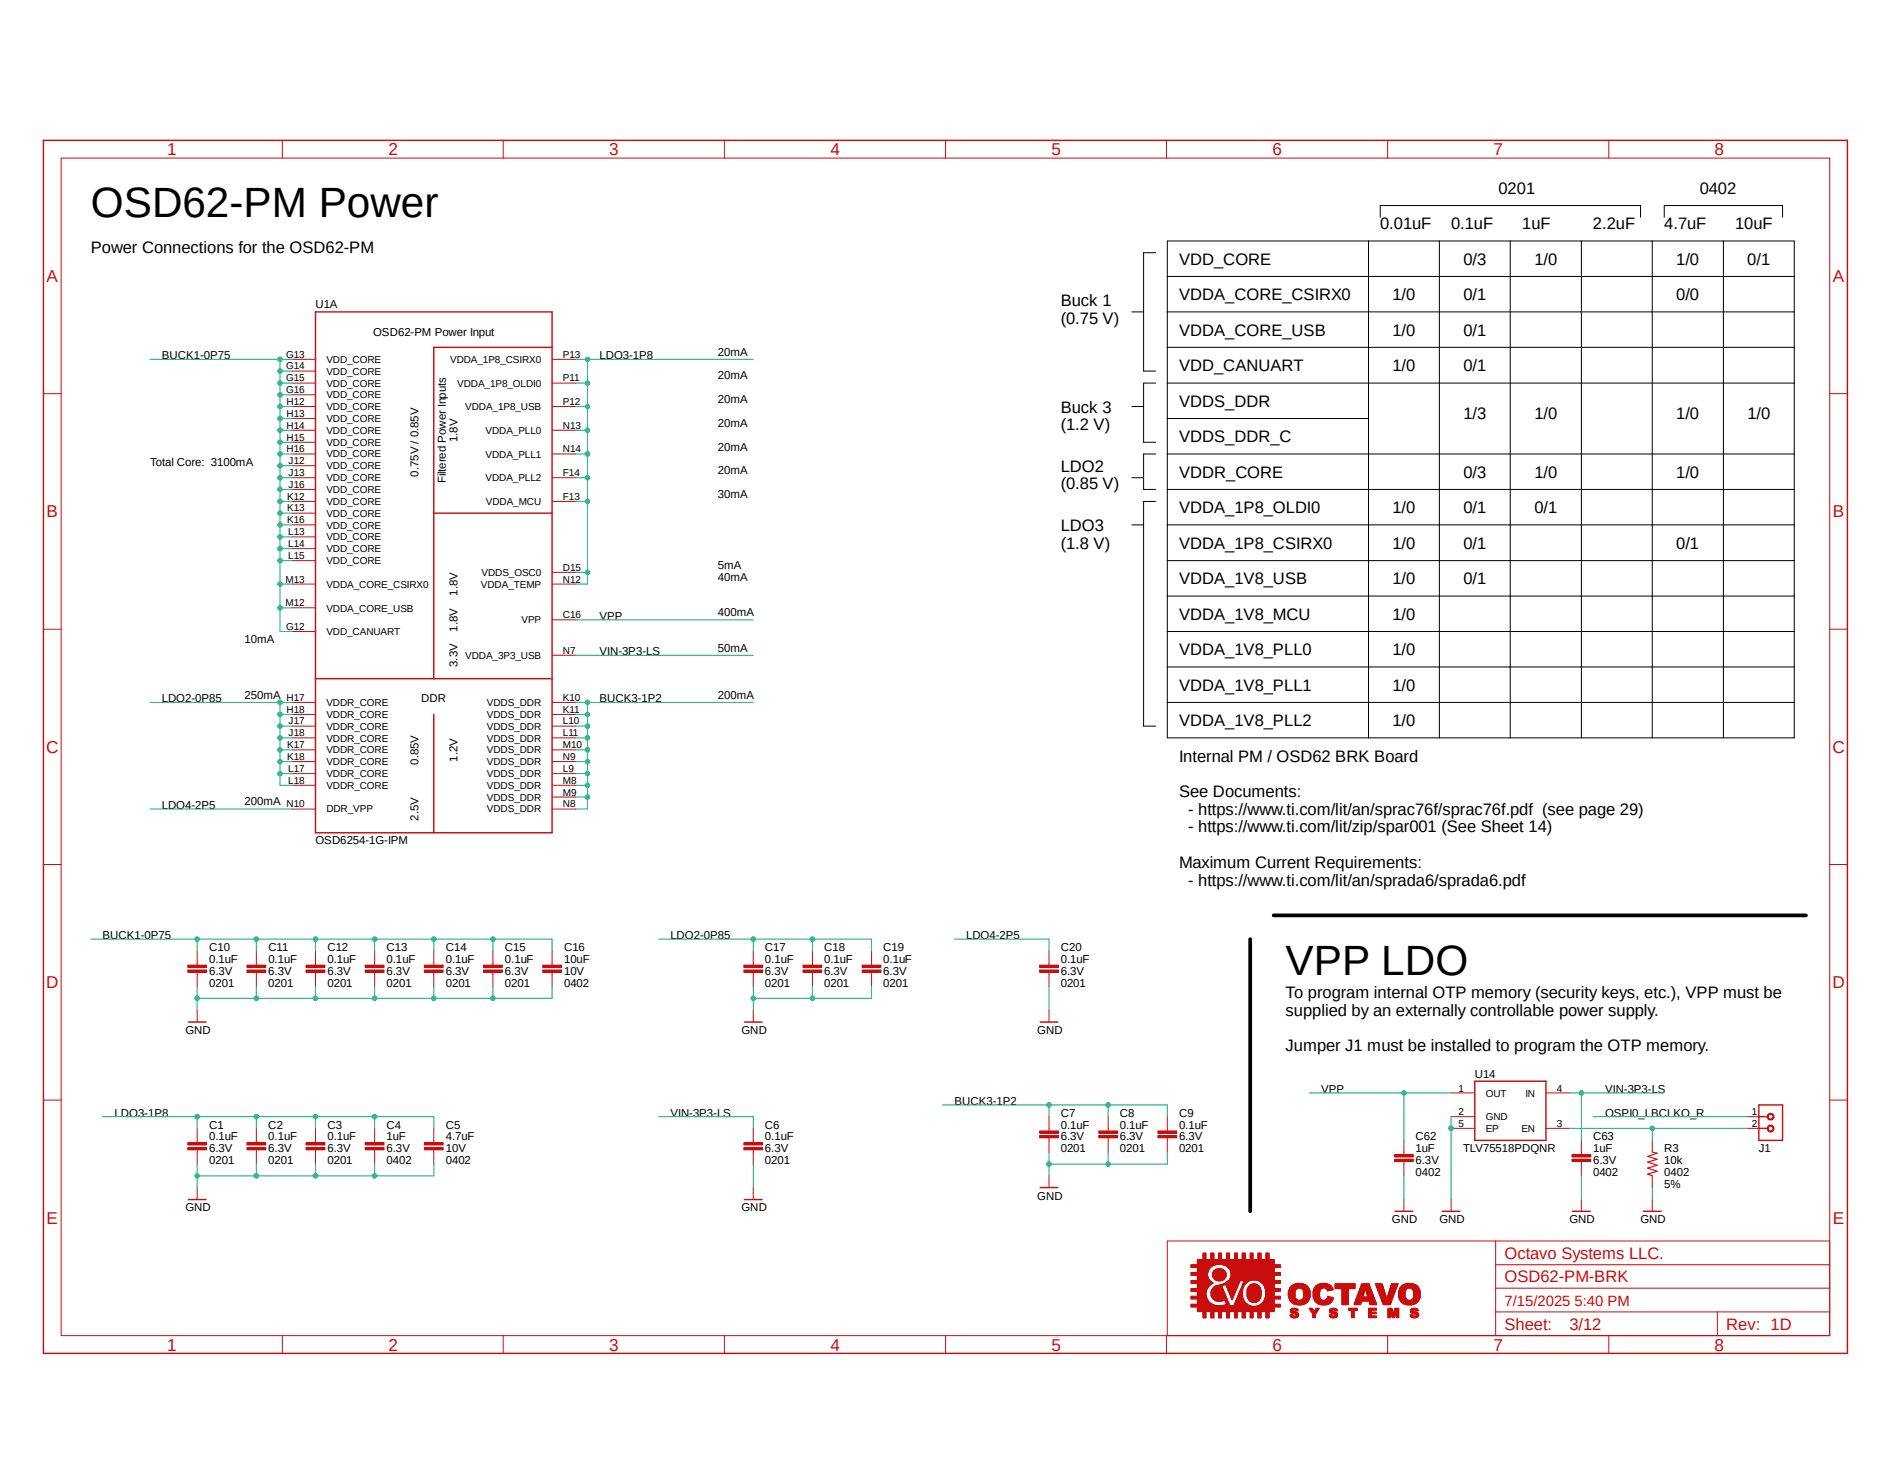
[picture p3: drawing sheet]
<svg xmlns="http://www.w3.org/2000/svg" width="279mm" height="216mm" viewBox="0 0 279 216" stroke-linecap="round" stroke-linejoin="round" font-family="sans-serif">
<defs><g id="words">
<g font-size="6.3">
<text x="13.5" y="32.2">OSD62-PM Power</text>
<text x="190.5" y="144.3">VPP LDO</text>
</g>
<g font-size="2.5" fill="#c90d0c">
<text x="24.8" y="23">1</text>
<text x="57.5" y="23">2</text>
<text x="90.3" y="23">3</text>
<text x="123" y="23">4</text>
<text x="155.8" y="23">5</text>
<text x="188.5" y="23">6</text>
<text x="221.3" y="23">7</text>
<text x="254" y="23">8</text>
<text x="6.9" y="41.7">A</text>
<text x="271.5" y="41.7">A</text>
<text x="6.9" y="76.6">B</text>
<text x="271.5" y="76.6">B</text>
<text x="6.9" y="111.5">C</text>
<text x="271.5" y="111.5">C</text>
<text x="6.9" y="146.3">D</text>
<text x="271.5" y="146.3">D</text>
<text x="6.9" y="181.2">E</text>
<text x="271.5" y="181.2">E</text>
<text x="222.9" y="186.4">Octavo Systems LLC.</text>
<text x="222.9" y="189.9">OSD62-PM-BRK</text>
<text x="222.9" y="196.9">Sheet:</text>
<text x="232.5" y="196.9">3/12</text>
<text x="255.7" y="196.9">Rev: 1D</text>
<text x="24.8" y="200">1</text>
<text x="57.5" y="200">2</text>
<text x="90.3" y="200">3</text>
<text x="123" y="200">4</text>
<text x="155.8" y="200">5</text>
<text x="188.5" y="200">6</text>
<text x="221.3" y="200">7</text>
<text x="254" y="200">8</text>
</g>
<g font-size="2.5">
<text x="222" y="28.7">0201</text>
<text x="251.8" y="28.7">0402</text>
<text x="204.5" y="33.9">0.01uF</text>
<text x="215" y="33.9">0.1uF</text>
<text x="225.5" y="33.9">1uF</text>
<text x="236" y="33.9">2.2uF</text>
<text x="246.6" y="33.9">4.7uF</text>
<text x="257" y="33.9">10uF</text>
<text x="13.5" y="37.4">Power Connections for the OSD62-PM</text>
<text x="174.7" y="39.2">VDD_CORE</text>
<text x="216.8" y="39.2">0/3</text>
<text x="227.3" y="39.2">1/0</text>
<text x="248.3" y="39.2">1/0</text>
<text x="258.9" y="39.2">0/1</text>
<text x="157.1" y="45.3">Buck 1</text>
<text x="157.1" y="48">(0.75 V)</text>
<text x="174.7" y="44.4">VDDA_CORE_CSIRX0</text>
<text x="206.3" y="44.4">1/0</text>
<text x="216.8" y="44.4">0/1</text>
<text x="248.3" y="44.4">0/0</text>
<text x="174.7" y="49.7">VDDA_CORE_USB</text>
<text x="206.3" y="49.7">1/0</text>
<text x="216.8" y="49.7">0/1</text>
<text x="174.7" y="54.9">VDD_CANUART</text>
<text x="206.3" y="54.9">1/0</text>
<text x="216.8" y="54.9">0/1</text>
<text x="157.1" y="61.1">Buck 3</text>
<text x="157.1" y="63.7">(1.2 V)</text>
<text x="174.7" y="60.2">VDDS_DDR</text>
<text x="174.7" y="65.5">VDDS_DDR_C</text>
<text x="216.8" y="62">1/3</text>
<text x="227.3" y="62">1/0</text>
<text x="248.3" y="62">1/0</text>
<text x="258.9" y="62">1/0</text>
<text x="157.1" y="69.8">LDO2</text>
<text x="174.7" y="70.7">VDDR_CORE</text>
<text x="216.8" y="70.7">0/3</text>
<text x="227.3" y="70.7">1/0</text>
<text x="248.3" y="70.7">1/0</text>
<text x="157.1" y="72.5">(0.85 V)</text>
<text x="174.7" y="76">VDDA_1P8_OLDI0</text>
<text x="206.3" y="76">1/0</text>
<text x="216.8" y="76">0/1</text>
<text x="227.3" y="76">0/1</text>
<text x="157.1" y="78.6">LDO3</text>
<text x="157.1" y="81.2">(1.8 V)</text>
<text x="174.7" y="81.2">VDDA_1P8_CSIRX0</text>
<text x="206.3" y="81.2">1/0</text>
<text x="216.8" y="81.2">0/1</text>
<text x="248.3" y="81.2">0/1</text>
<text x="174.7" y="86.5">VDDA_1V8_USB</text>
<text x="206.3" y="86.5">1/0</text>
<text x="216.8" y="86.5">0/1</text>
<text x="174.7" y="91.8">VDDA_1V8_MCU</text>
<text x="206.3" y="91.8">1/0</text>
<text x="174.7" y="97">VDDA_1V8_PLL0</text>
<text x="206.3" y="97">1/0</text>
<text x="174.7" y="102.3">VDDA_1V8_PLL1</text>
<text x="174.7" y="107.5">VDDA_1V8_PLL2</text>
<text x="206.3" y="107.5">1/0</text>
<text x="206.3" y="102.3">1/0</text>
<text x="174.7" y="112.8">Internal PM / OSD62 BRK Board</text>
<text x="174.7" y="118">See Documents:</text>
<text x="176" y="120.6">- https://www.ti.com/lit/an/sprac76f/sprac76f.pdf (see page 29)</text>
<text x="176" y="123.3">- https://www.ti.com/lit/zip/spar001 (See Sheet 14)</text>
<text x="174.7" y="128.5">Maximum Current Requirements:</text>
<text x="176" y="131.1">- https://www.ti.com/lit/an/sprada6/sprada6.pdf</text>
<text x="190.5" y="147.8">To program internal OTP memory (security keys, etc.), VPP must be</text>
<text x="190.5" y="150.5">supplied by an externally controllable power supply.</text>
<text x="190.5" y="155.7">Jumper J1 must be installed to program the OTP memory.</text>
</g>
<text font-size="2.2" fill="#c90d0c" x="222.9" y="193.4">7/15/2025 5:40 PM</text>
<g font-size="1.7">
<text x="46.7" y="45.7">U1A</text>
<text x="24" y="53.2">BUCK1-0P75</text>
<text x="55.3" y="49.7">OSD62-PM Power Input</text>
<text x="88.8" y="53.2">LDO3-1P8</text>
<text x="106.3" y="52.7">20mA</text>
<text x="106.3" y="56.2">20mA</text>
<text x="106.3" y="59.7">20mA</text>
<text x="67.8" y="65.4" transform="rotate(-90 67.8 65.4)">1.8V</text>
<text x="106.3" y="63.2">20mA</text>
<text x="22.2" y="69">Total Core: 3100mA</text>
<text x="62" y="70.6" transform="rotate(-90 62 70.6)">0.75V / 0.85V</text>
<text x="66" y="71.5" transform="rotate(-90 66 71.5)">Filtered Power Inputs</text>
<text x="106.3" y="66.7">20mA</text>
<text x="106.3" y="70.2">20mA</text>
<text x="106.3" y="73.7">30mA</text>
<text x="67.8" y="88.2" transform="rotate(-90 67.8 88.2)">1.8V</text>
<text x="106.3" y="86">40mA</text>
<text x="106.3" y="84.2">5mA</text>
<text x="36.2" y="95.2">10mA</text>
<text x="67.8" y="93.5" transform="rotate(-90 67.8 93.5)">1.8V</text>
<text x="88.8" y="91.8">VPP</text>
<text x="106.3" y="91.2">400mA</text>
<text x="67.8" y="98.8" transform="rotate(-90 67.8 98.8)">3.3V</text>
<text x="88.8" y="97">VIN-3P3-LS</text>
<text x="106.3" y="96.5">50mA</text>
<text x="24" y="104">LDO2-0P85</text>
<text x="36.2" y="103.5">250mA</text>
<text x="62.4" y="104">DDR</text>
<text x="88.8" y="104">BUCK3-1P2</text>
<text x="106.3" y="103.5">200mA</text>
<text x="62" y="113.2" transform="rotate(-90 62 113.2)">0.85V</text>
<text x="67.8" y="112.8" transform="rotate(-90 67.8 112.8)">1.2V</text>
<text x="24" y="119.8">LDO4-2P5</text>
<text x="36.2" y="119.3">200mA</text>
<text x="46.7" y="125.1">OSD6254-1G-IPM</text>
<text x="62" y="121.5" transform="rotate(-90 62 121.5)">2.5V</text>
<text x="15.2" y="139.1">BUCK1-0P75</text>
<text x="31" y="142.6">0.1uF</text>
<text x="31" y="140.8">C10</text>
<text x="39.8" y="142.6">0.1uF</text>
<text x="39.8" y="140.8">C11</text>
<text x="48.5" y="142.6">0.1uF</text>
<text x="48.5" y="140.8">C12</text>
<text x="57.3" y="142.6">0.1uF</text>
<text x="57.3" y="140.8">C13</text>
<text x="66" y="140.8">C14</text>
<text x="66" y="142.6">0.1uF</text>
<text x="74.8" y="142.6">0.1uF</text>
<text x="74.8" y="140.8">C15</text>
<text x="83.6" y="142.6">10uF</text>
<text x="83.6" y="140.8">C16</text>
<text x="99.3" y="139.1">LDO2-0P85</text>
<text x="113.3" y="142.6">0.1uF</text>
<text x="113.3" y="140.8">C17</text>
<text x="122.1" y="142.6">0.1uF</text>
<text x="122.1" y="140.8">C18</text>
<text x="130.9" y="142.6">0.1uF</text>
<text x="130.9" y="140.8">C19</text>
<text x="143.1" y="139.1">LDO4-2P5</text>
<text x="157.1" y="142.6">0.1uF</text>
<text x="157.1" y="140.8">C20</text>
<text x="31" y="144.3">6.3V</text>
<text x="31" y="146.1">0201</text>
<text x="39.8" y="144.3">6.3V</text>
<text x="39.8" y="146.1">0201</text>
<text x="48.5" y="144.3">6.3V</text>
<text x="48.5" y="146.1">0201</text>
<text x="57.3" y="144.3">6.3V</text>
<text x="57.3" y="146.1">0201</text>
<text x="66" y="144.3">6.3V</text>
<text x="66" y="146.1">0201</text>
<text x="74.8" y="144.3">6.3V</text>
<text x="74.8" y="146.1">0201</text>
<text x="83.6" y="144.3">10V</text>
<text x="83.6" y="146.1">0402</text>
<text x="113.3" y="144.3">6.3V</text>
<text x="113.3" y="146.1">0201</text>
<text x="122.1" y="144.3">6.3V</text>
<text x="122.1" y="146.1">0201</text>
<text x="130.9" y="144.3">6.3V</text>
<text x="130.9" y="146.1">0201</text>
<text x="157.1" y="144.3">6.3V</text>
<text x="157.1" y="146.1">0201</text>
<text x="27.5" y="153.1">GND</text>
<text x="109.9" y="153.1">GND</text>
<text x="153.7" y="153.1">GND</text>
<text x="195.7" y="161.8">VPP</text>
<text x="218.5" y="159.6">U14</text>
<text x="237.8" y="161.8">VIN-3P3-LS</text>
<text x="17" y="165.4">LDO3-1P8</text>
<text x="31" y="167.1">C1</text>
<text x="39.8" y="167.1">C2</text>
<text x="48.5" y="167.1">C3</text>
<text x="57.3" y="167.1">C4</text>
<text x="66" y="167.1">C5</text>
<text x="99.3" y="165.4">VIN-3P3-LS</text>
<text x="113.3" y="167.1">C6</text>
<text x="141.4" y="163.6">BUCK3-1P2</text>
<text x="157.1" y="167.1">0.1uF</text>
<text x="157.1" y="165.4">C7</text>
<text x="165.9" y="167.1">0.1uF</text>
<text x="165.9" y="165.4">C8</text>
<text x="174.7" y="167.1">0.1uF</text>
<text x="174.7" y="165.4">C9</text>
<text x="237.8" y="165.4">OSPI0_LBCLKO_R</text>
<text x="31" y="168.9">0.1uF</text>
<text x="31" y="170.6">6.3V</text>
<text x="31" y="172.4">0201</text>
<text x="39.8" y="170.6">6.3V</text>
<text x="39.8" y="172.4">0201</text>
<text x="39.8" y="168.9">0.1uF</text>
<text x="48.5" y="168.9">0.1uF</text>
<text x="48.5" y="170.6">6.3V</text>
<text x="48.5" y="172.4">0201</text>
<text x="57.3" y="168.9">1uF</text>
<text x="57.3" y="170.6">6.3V</text>
<text x="57.3" y="172.4">0402</text>
<text x="66" y="168.9">4.7uF</text>
<text x="66" y="170.6">10V</text>
<text x="66" y="172.4">0402</text>
<text x="113.3" y="170.6">6.3V</text>
<text x="113.3" y="172.4">0201</text>
<text x="113.3" y="168.9">0.1uF</text>
<text x="157.1" y="168.9">6.3V</text>
<text x="157.1" y="170.6">0201</text>
<text x="165.9" y="168.9">6.3V</text>
<text x="165.9" y="170.6">0201</text>
<text x="174.7" y="168.9">6.3V</text>
<text x="174.7" y="170.6">0201</text>
<text x="209.7" y="170.6">1uF</text>
<text x="209.7" y="172.4">6.3V</text>
<text x="209.7" y="168.9">C62</text>
<text x="216.7" y="170.6">TLV75518PDQNR</text>
<text x="236" y="168.9">C63</text>
<text x="236" y="170.6">1uF</text>
<text x="236" y="172.4">6.3V</text>
<text x="246.5" y="172.4">10k</text>
<text x="246.5" y="170.6">R3</text>
<text x="260.6" y="170.6">J1</text>
<text x="27.5" y="179.4">GND</text>
<text x="109.9" y="179.4">GND</text>
<text x="153.7" y="177.6">GND</text>
<text x="209.7" y="174.1">0402</text>
<text x="236" y="174.1">0402</text>
<text x="246.5" y="175.9">5%</text>
<text x="246.5" y="174.1">0402</text>
<text x="206.2" y="181.1">GND</text>
<text x="213.2" y="181.1">GND</text>
<text x="232.5" y="181.1">GND</text>
<text x="243" y="181.1">GND</text>
</g>
<g font-size="1.5">
<text x="42.4" y="53">G13</text>
<text x="48.3" y="53.7">VDD_CORE</text>
<text x="66.7" y="53.7">VDDA_1P8_CSIRX0</text>
<text x="83.4" y="53">P13</text>
<text x="42.4" y="54.7">G14</text>
<text x="42.4" y="56.5">G15</text>
<text x="42.4" y="58.2">G16</text>
<text x="42.5" y="60">H12</text>
<text x="48.3" y="55.5">VDD_CORE</text>
<text x="48.3" y="57.2">VDD_CORE</text>
<text x="48.3" y="59">VDD_CORE</text>
<text x="67.7" y="57.2">VDDA_1P8_OLDI0</text>
<text x="83.4" y="56.5">P11</text>
<text x="83.4" y="60">P12</text>
<text x="42.5" y="61.7">H13</text>
<text x="42.5" y="63.5">H14</text>
<text x="42.5" y="65.2">H15</text>
<text x="48.3" y="60.7">VDD_CORE</text>
<text x="48.3" y="62.5">VDD_CORE</text>
<text x="48.3" y="64.3">VDD_CORE</text>
<text x="48.3" y="66">VDD_CORE</text>
<text x="68.9" y="60.7">VDDA_1P8_USB</text>
<text x="71.9" y="64.3">VDDA_PLL0</text>
<text x="83.4" y="63.5">N13</text>
<text x="42.5" y="67">H16</text>
<text x="42.8" y="68.7">J12</text>
<text x="42.8" y="70.5">J13</text>
<text x="48.3" y="67.7">VDD_CORE</text>
<text x="48.3" y="69.5">VDD_CORE</text>
<text x="48.3" y="71.2">VDD_CORE</text>
<text x="71.9" y="67.8">VDDA_PLL1</text>
<text x="71.9" y="71.2">VDDA_PLL2</text>
<text x="83.4" y="67">N14</text>
<text x="83.4" y="70.5">F14</text>
<text x="42.5" y="74">K12</text>
<text x="42.5" y="75.7">K13</text>
<text x="42.5" y="77.5">K16</text>
<text x="42.8" y="72.2">J16</text>
<text x="48.3" y="73">VDD_CORE</text>
<text x="48.3" y="74.8">VDD_CORE</text>
<text x="48.3" y="76.5">VDD_CORE</text>
<text x="72" y="74.8">VDDA_MCU</text>
<text x="83.4" y="74">F13</text>
<text x="42.7" y="79.2">L13</text>
<text x="42.7" y="81">L14</text>
<text x="42.7" y="82.8">L15</text>
<text x="48.3" y="78.3">VDD_CORE</text>
<text x="48.3" y="80">VDD_CORE</text>
<text x="48.3" y="81.8">VDD_CORE</text>
<text x="48.3" y="83.5">VDD_CORE</text>
<text x="42.3" y="86.3">M13</text>
<text x="42.3" y="89.7">M12</text>
<text x="48.3" y="87">VDDA_CORE_CSIRX0</text>
<text x="71.2" y="87">VDDA_TEMP</text>
<text x="71.3" y="85.3">VDDS_OSC0</text>
<text x="83.4" y="86.3">N12</text>
<text x="83.4" y="84.5">D15</text>
<text x="42.4" y="93.3">G12</text>
<text x="48.3" y="94">VDD_CANUART</text>
<text x="48.3" y="90.6">VDDA_CORE_USB</text>
<text x="77.3" y="92.3">VPP</text>
<text x="83.4" y="91.5">C16</text>
<text x="68.9" y="97.5">VDDA_3P3_USB</text>
<text x="83.4" y="96.8">N7</text>
<text x="42.5" y="103.8">H17</text>
<text x="42.5" y="105.5">H18</text>
<text x="42.8" y="107.3">J17</text>
<text x="48.3" y="104.6">VDDR_CORE</text>
<text x="48.3" y="106.3">VDDR_CORE</text>
<text x="72.1" y="104.6">VDDS_DDR</text>
<text x="72.1" y="106.3">VDDS_DDR</text>
<text x="83.4" y="103.8">K10</text>
<text x="83.4" y="105.5">K11</text>
<text x="83.4" y="107.3">L10</text>
<text x="42.5" y="110.8">K17</text>
<text x="42.5" y="112.5">K18</text>
<text x="42.8" y="109.1">J18</text>
<text x="48.3" y="108.1">VDDR_CORE</text>
<text x="48.3" y="109.8">VDDR_CORE</text>
<text x="48.3" y="111.5">VDDR_CORE</text>
<text x="48.3" y="113.3">VDDR_CORE</text>
<text x="72.1" y="108.1">VDDS_DDR</text>
<text x="72.1" y="109.8">VDDS_DDR</text>
<text x="72.1" y="111.5">VDDS_DDR</text>
<text x="72.1" y="113.3">VDDS_DDR</text>
<text x="83.4" y="109.1">L11</text>
<text x="83.4" y="110.8">M10</text>
<text x="83.4" y="112.5">N9</text>
<text x="42.5" y="119.6">N10</text>
<text x="42.7" y="114.3">L17</text>
<text x="42.7" y="116">L18</text>
<text x="48.3" y="115.1">VDDR_CORE</text>
<text x="48.3" y="116.8">VDDR_CORE</text>
<text x="72.1" y="115.1">VDDS_DDR</text>
<text x="72.1" y="116.8">VDDS_DDR</text>
<text x="72.1" y="118.6">VDDS_DDR</text>
<text x="83.4" y="114.3">L9</text>
<text x="83.4" y="116">M8</text>
<text x="83.4" y="117.8">M9</text>
<text x="83.4" y="119.6">N8</text>
<text x="48.3" y="120.3">DDR_VPP</text>
<text x="72.1" y="120.3">VDDS_DDR</text>
<text x="216.1" y="161.6">1</text>
<text x="230.6" y="161.6">4</text>
<text x="216.1" y="166.9">5</text>
<text x="216.1" y="165.1">2</text>
<text x="220.1" y="162.4">OUT</text>
<text x="220.1" y="167.6">EP</text>
<text x="220.1" y="165.9">GND</text>
<text x="225.4" y="167.6">EN</text>
<text x="226" y="162.4">IN</text>
<text x="230.6" y="166.9">3</text>
<text x="259.5" y="165.1">1</text>
<text x="259.5" y="166.9">2</text>
</g>
</g></defs>
<path d="M191.1 4.1l84.2 46.7" fill="none" stroke="#fff" stroke-width=".15"/>
<path d="M185.2 139.1v40.3M188.7 135.6h78.8" fill="none" stroke="#000" stroke-width=".55"/>
<g fill="none" stroke="#c90d0c" stroke-width=".34">
<path d="M27.8 143.1h2.8M27.8 143.8h2.8M36.6 143.1h2.8M36.6 143.8h2.8M45.3 143.1h2.8M45.3 143.8h2.8M54.1 143.1h2.8M54.1 143.8h2.8M62.9 143.1h2.8M62.9 143.8h2.8M71.6 143.1h2.8M71.6 143.8h2.8"/>
<path d="M80.4 143.1h2.8M80.4 143.8h2.8M110.2 143.1h2.8M110.2 143.8h2.8M119 143.1h2.8M119 143.8h2.8M127.7 143.1h2.8M127.7 143.8h2.8M154 143.1h2.8M154 143.8h2.8M27.8 169.4h2.8M27.8 170.1h2.8"/>
<path d="M36.6 169.4h2.8M36.6 170.1h2.8M45.3 169.4h2.8M45.3 170.1h2.8M54.1 169.4h2.8M54.1 170.1h2.8M62.9 169.4h2.8M62.9 170.1h2.8M154 167.6h2.8M154 168.3h2.8M162.8 167.6h2.8M162.8 168.3h2.8"/>
<path d="M171.5 167.6h2.8M171.5 168.3h2.8"/>
</g>
<g fill="none" stroke="#c90d0c" stroke-width=".15">
<path d="M43.3 53.2h3.4M43.3 54.9h3.4M43.3 56.7h3.4M43.3 58.5h3.4M81.8 53.2h3.5M81.8 56.7h3.5M43.3 60.2h3.4M43.3 62h3.4M43.3 63.7h3.4M43.3 65.5h3.4M43.3 67.2h3.4M43.3 69h3.4"/>
<path d="M43.3 70.7h3.4M43.3 72.5h3.4M43.3 74.3h3.4M43.3 76h3.4M43.3 77.7h3.4M43.3 79.5h3.4M81.8 60.2h3.5M81.8 63.7h3.5M81.8 67.2h3.5M81.8 70.7h3.5M81.8 74.3h3.5M43.3 93.5h3.4"/>
<path d="M43.3 81.2h3.4M43.3 86.5h3.4M43.3 90h3.4M43.3 83h3.4M81.8 97h3.5M81.8 86.5h3.5M81.8 84.8h3.5M81.8 91.8h3.5M43.3 104h3.4M43.3 105.8h3.4M43.3 107.5h3.4M43.3 109.3h3.4"/>
<path d="M43.3 111h3.4M43.3 112.8h3.4M43.3 114.6h3.4M43.3 116.3h3.4M43.3 119.8h3.4M81.8 104h3.5M81.8 105.8h3.5M81.8 107.5h3.5M81.8 109.3h3.5M81.8 111h3.5M81.8 112.8h3.5M81.8 114.6h3.5"/>
<path d="M81.8 116.3h3.5M81.8 118h3.5M81.8 119.8h3.5M27.8 142.9h2.8v.4h-2.8zM27.8 143.6h2.8v.4h-2.8zM29.2 140.8v2.1M29.2 144v2.1M29.2 149.6v1.7M36.6 142.9h2.8v.4h-2.8zM36.6 143.6h2.8v.4h-2.8zM38 140.8v2.1M38 144v2.1"/>
<path d="M45.3 142.9h2.8v.4h-2.8zM45.3 143.6h2.8v.4h-2.8zM46.7 140.8v2.1M46.7 144v2.1M54.1 142.9h2.8v.4h-2.8zM54.1 143.6h2.8v.4h-2.8zM55.5 140.8v2.1M55.5 144v2.1M62.9 142.9h2.8v.4h-2.8zM62.9 143.6h2.8v.4h-2.8zM64.3 140.8v2.1M64.3 144v2.1"/>
<path d="M71.6 142.9h2.8v.4h-2.8zM71.6 143.6h2.8v.4h-2.8zM73 140.8v2.1M73 144v2.1M80.4 142.9h2.8v.4h-2.8zM80.4 143.6h2.8v.4h-2.8zM81.8 140.8v2.1M81.8 144v2.1M110.2 142.9h2.8v.4h-2.8zM110.2 143.6h2.8v.4h-2.8zM111.6 140.8v2.1M111.6 144v2.1"/>
<path d="M111.6 149.6v1.7M119 142.9h2.8v.4h-2.8zM119 143.6h2.8v.4h-2.8zM120.4 140.8v2.1M120.4 144v2.1M127.7 142.9h2.8v.4h-2.8zM127.7 143.6h2.8v.4h-2.8zM129.1 140.8v2.1M129.1 144v2.1M154 142.9h2.8v.4h-2.8zM154 143.6h2.8v.4h-2.8zM155.4 140.8v2.1"/>
<path d="M155.4 144v2.1M155.4 149.6v1.7M27.8 169.2h2.8v.3h-2.8zM27.8 169.9h2.8v.4h-2.8zM29.2 167.1v2.1M29.2 170.3v2.1M29.2 175.9v1.7M36.6 169.2h2.8v.3h-2.8zM36.6 169.9h2.8v.4h-2.8zM38 167.1v2.1M38 170.3v2.1M45.3 169.2h2.8v.3h-2.8z"/>
<path d="M45.3 169.9h2.8v.4h-2.8zM46.7 167.1v2.1M46.7 170.3v2.1M54.1 169.2h2.8v.3h-2.8zM54.1 169.9h2.8v.4h-2.8zM55.5 167.1v2.1M55.5 170.3v2.1M62.9 169.2h2.8v.3h-2.8zM62.9 169.9h2.8v.4h-2.8zM64.3 167.1v2.1M64.3 170.3v2.1M154 167.5h2.8v.3h-2.8z"/>
<path d="M154 168.1h2.8v.4h-2.8zM155.4 165.4v2.1M155.4 168.5v2.1M155.4 174.1v1.8M162.8 167.5h2.8v.3h-2.8zM162.8 168.1h2.8v.4h-2.8zM164.2 165.4v2.1M164.2 168.5v2.1M171.5 167.5h2.8v.3h-2.8zM171.5 168.1h2.8v.4h-2.8zM172.9 165.4v2.1M172.9 168.5v2.1"/>
</g>
<path d="M46.7 46.2h35.1v77.1h-35.1zM81.8 51.4h-17.5v49.1M64.3 76h17.5M46.7 100.5h35.1M64.3 105.8v17.5M27.9 151.3h2.6M110.3 151.3h2.6M154.1 151.3h2.6M27.9 177.6h2.6M154.1 175.9h2.6" fill="none" stroke="#c90d0c" stroke-width=".21"/>
<path d="M261.9 165.1a.51 .51 0 0 1 .8 0 .51 .51 0 0 1-.3 .8l-.3-.1-.2-.1-.1-.3h.2l.2-.3h.4v.2v.3l-.4 .1-.2-.1v-.2h-.2z" fill-rule="evenodd" fill="#c90d0c"/>
<path d="M261.9 165.1a.51 .51 0 0 1 .8 0 .51 .51 0 0 1-.3 .8l-.3-.1-.2-.1-.1-.3h.2l.2-.3h.4v.2v.3l-.4 .1-.2-.1v-.2h-.2z" fill="none" stroke="#c90d0c" stroke-width=".15"/>
<path d="M261.9 166.8l.2-.2a.53 .53 0 0 1 .7 .5 .53 .53 0 0 1-.7 .5l-.2-.2-.1-.3h.2v-.2l.3-.1a.38 .38 0 0 1 .3 .6l-.3 .1-.3-.2v-.2h-.2z" fill-rule="evenodd" fill="#c90d0c"/>
<g fill="none" stroke="#c90d0c" stroke-width=".15">
<path d="M9.1 23.4h262v174.4h-262zM41.8 20.8v2.6M74.5 20.8v2.6M107.3 20.8v2.6M140.1 20.8v2.6M172.8 20.8v2.6M205.6 20.8v2.6M238.3 20.8v2.6M6.4 58.3h2.7M271.1 58.3h2.6M6.4 93.2h2.7M271.1 93.2h2.6"/>
<path d="M6.4 128h2.7M271.1 128h2.6M6.4 162.9h2.7M110.2 169.2h2.8v.3h-2.8zM110.2 169.9h2.8v.4h-2.8zM111.6 167.1v2.1M111.6 170.3v2.1M111.6 175.9v1.7M206.6 171h2.8v.3h-2.8zM206.6 171.7h2.8v.3h-2.8zM208 168.9v2.1M208 172v2.1"/>
<path d="M208 177.6v1.8M215 165.4h3.5M215 167.1h3.5M215 161.8h3.5M215 177.6v1.8M229 167.1h3.5M229 161.8h3.5M232.9 171h2.8v.3h-2.8zM232.9 171.7h2.8v.3h-2.8zM234.3 168.9v2.1M234.3 172v2.1M234.3 177.6v1.8"/>
<path d="M244.8 168.9v1.7M244.8 174.1v1.8M244.8 177.6v1.8M258.8 165.4h1.8M258.8 167.1h1.8M261.9 166.8l.2-.2a.53 .53 0 0 1 .7 .5 .53 .53 0 0 1-.7 .5l-.2-.2-.1-.3h.2v-.2l.3-.1a.38 .38 0 0 1 .3 .6l-.3 .1-.3-.2v-.2h-.2zM271.1 162.9h2.6M41.8 197.8v2.6M74.5 197.8v2.6M107.3 197.8v2.6M140.1 197.8v2.6M172.8 197.8v2.6"/>
<path d="M176.4 187.3h3.9M176.4 193.5h13.3M176.4 193.4h9.3M176.4 193.4h9M176.4 193.3h8.9M176.4 193.3h3.9M176.4 193.3h3.5M176.4 193.2h3.4M176.4 193.2h3.3M176.4 193.1h3.2M176.4 192.4h2.5M176.4 192.3h2.4"/>
<path d="M176.4 192.2h2.4M176.4 192.1h2.4M176.4 192h2.3M176.4 191.9h2.3M176.4 191.2h2.3M176.4 191.1h2.3M176.4 191.1h2.4M176.4 191h2.4M176.4 190.9h2.4M176.4 190.8h2.5M176.4 190h3.3M176.4 189.9h3.3"/>
<path d="M176.4 189.9h3.2M176.4 189.8h3.1M176.4 189.8h3M176.4 189.7h3M176.4 189.7h2.9M176.4 189.6h2.8M176.4 188.8h2.5M176.4 188.7h2.5M176.4 188.6h2.5M176.4 188.5h2.5M176.4 188.4h2.5M176.4 187.7h2.9"/>
<path d="M176.4 187.7h3M176.4 187.6h3M176.4 187.6h3.1M176.4 187.5h3.2M176.4 187.5h3.3M176.4 187.4h3.4M176.4 187.4h3.6M176.4 187.3h3.7M177.4 190.8h1.5M177.4 194.2h11.4M177.4 194.1h11.4M177.4 194h11.4"/>
<path d="M177.4 193.9h11.4M177.4 193.8h11.4M177.4 193.7h11.4M177.4 193.6h11.4M177.4 193.1h2.2M177.4 193h2M177.4 192.9h1.9M177.4 192.9h1.8M177.4 192.8h1.8M177.4 192.7h1.7M177.4 192.7h1.6M177.4 192.6h1.6"/>
<path d="M177.4 192.5h1.6M177.4 192.5h1.5M177.4 192.4h1.5M177.4 191.9h1.3M177.4 191.8h1.3M177.4 191.7h1.3M177.4 191.6h1.2M177.4 191.5h1.2M177.4 191.5h1.3M177.4 191.4h1.3M177.4 191.3h1.3M177.4 190.7h1.5"/>
<path d="M177.4 190.6h1.6M177.4 190.5h1.6M177.4 190.5h1.7M177.4 190.4h1.8M177.4 190.3h1.8M177.4 190.3h1.9M177.4 190.2h1.9M177.4 190.2h2M177.4 190.2h2.1M177.4 190.1h2.1M177.4 190.1h2.2M177.4 189.6h1.8"/>
<path d="M177.4 189.5h1.8M177.4 189.4h1.7M177.4 189.4h1.6M177.4 189.3h1.6M177.4 189.2h1.6M177.4 189.1h1.6M177.4 189.1h1.5M177.4 189h1.5M177.4 188.9h1.5M177.4 188.4h1.5M177.4 188.3h1.6M177.4 188.2h1.6"/>
<path d="M177.4 188.1h1.6M177.4 188h1.7M177.4 188h1.8M177.4 187.9h1.8M177.4 187.8h1.8M177.4 187.7h1.9M177.4 187.2h3.2M177.4 187.2h11.4M177.4 187.1h11.4M177.4 187h11.4M177.4 186.9h11.4M177.4 186.8h11.4"/>
<path d="M177.4 186.7h11.4M177.4 186.6h11.4M177.4 186.5h11.4M178.2 194.3h.4M178.2 195.2h.4M178.2 195.1h.4M178.2 195h.4M178.2 194.9h.4M178.2 194.8h.4M178.2 194.7h.4M178.2 194.6h.4M178.2 194.5h.4"/>
<path d="M178.2 194.4h.4M178.2 186.5h.4M178.2 186.4h.4M178.2 186.3h.4M178.2 186.2h.4M178.2 186.1h.4M178.2 186h.4M178.2 185.9h.4M178.2 185.8h.4M178.2 185.7h.4M178.2 185.6h.4M178.2 185.5h.4"/>
<path d="M179.4 194.3h.4M179.4 195.2h.4M179.4 195.1h.4M179.4 195h.4M179.4 194.9h.4M179.4 194.8h.4M179.4 194.7h.4M179.4 194.6h.4M179.4 194.5h.4M179.4 194.4h.4M179.4 186.5h.4M179.4 186.4h.4"/>
<path d="M179.4 186.3h.4M179.4 186.2h.4M179.4 186.1h.4M179.4 186h.4M179.4 185.9h.4M179.4 185.8h.4M179.4 185.7h.4M179.4 185.6h.4M179.4 185.5h.4M179.4 191.9h2.2M179.4 191.8h2.2M179.4 191.8h2.1"/>
<path d="M179.4 191.7h2.1M179.4 191.6h2.1M179.4 191.5h2.1M179.4 191.5h2M179.4 191.4h2M179.4 191.3h2M179.4 191.2h1.9M179.5 192h2.2M179.5 191.9h2.2M179.5 191.9h2.1M179.5 191.2h1.8M179.5 191.1h1.8"/>
<path d="M179.5 192.1h2.2M179.5 191h1.8M179.5 191h1.7M179.6 192.2h2.1M179.6 190.9h1.6M179.6 192.3h2.2M179.6 190.8h1.6M179.6 190.8h1.5M179.6 189h2M179.6 189h2.1M179.6 188.9h2.1M179.6 188.8h2.1"/>
<path d="M179.6 188.7h2.1M179.6 188.6h2.1M179.6 188.5h2M179.7 190.8h1.4M179.7 192.3h2.1M179.7 189.1h1.9M179.7 188.5h1.9M179.7 188.4h1.9M179.7 192.4h2.1M179.7 190.7h1.4M179.7 189.2h1.8M179.7 188.3h1.8"/>
<path d="M179.8 192.4h2.1M179.8 190.6h1.3M179.8 189.3h1.7M179.8 189.2h1.7M179.8 188.3h1.7M179.8 188.2h1.7M179.8 189.4h1.6M179.9 192.5h1.5M179.9 190.5h1.2M179.9 189.4h1.5M179.9 188.1h1.5M180 189.4h1.3"/>
<path d="M180 188h1.3M180 192.6h1.3M180 190.5h1M180 189.5h1.3M180 192.6h1.2M180 190.4h1.1M180.1 189.6h1.1M180.1 192.7h1M180.1 189.6h1M180.1 188h1M180.2 190.4h1M180.2 187.9h.9"/>
<path d="M180.3 190.3h1M180.3 189.7h.6M180.3 187.9h.7M180.4 192.7h.5M180.4 187.8h.4M180.5 189.7h.3M180.5 194.3h.5M180.5 195.2h.5M180.5 195.1h.5M180.5 195h.5M180.5 194.9h.5M180.5 194.8h.5"/>
<path d="M180.5 194.7h.5M180.5 194.6h.5M180.5 194.5h.5M180.5 194.4h.5M180.5 190.3h.9M180.5 186.5h.5M180.5 186.4h.5M180.5 186.3h.5M180.5 186.2h.5M180.5 186.1h.5M180.5 186h.5M180.5 185.9h.5"/>
<path d="M180.5 185.8h.5M180.5 185.7h.5M180.5 185.6h.5M180.5 185.5h.5M180.7 190.2h.8M180.7 187.2h8.1M180.8 190.2h2.7M181 193.3h1.2M181.1 187.3h8.6M181.1 190.2h2.4M181.2 190.1h2.3M181.2 187.3h8.5"/>
<path d="M181.3 190.1h2.2M181.3 187.4h8.4M181.4 193.3h.8M181.4 190h2.2M181.4 192.5h.5M181.5 193.2h.6M181.5 192.7h.4M181.5 192.6h.4M181.5 192.5h.4M181.5 190h2.1M181.5 187.4h8.2M181.5 189.9h2.1"/>
<path d="M181.6 193.2h.5M181.6 192.9h.4M181.6 192.8h.4M181.6 192.8h.3M181.6 189.9h2M181.6 187.5h8.1M181.6 190.3h1.9M181.6 190.2h1.9M181.7 193.1h.4M181.7 193h.4M181.7 193h.3M181.7 190.5h1.6"/>
<path d="M181.7 190.4h1.7M181.7 190.3h1.7M181.7 189.9h1.9M181.7 187.5h8M181.7 194.3h.5M181.7 195.2h.5M181.7 195.1h.5M181.7 195h.5M181.7 194.9h.5M181.7 194.8h.5M181.7 194.7h.5M181.7 194.6h.5"/>
<path d="M181.7 194.5h.5M181.7 194.4h.5M181.7 189.8h1.9M181.7 186.5h.5M181.7 186.4h.5M181.7 186.3h.5M181.7 186.2h.5M181.7 186.1h.5M181.7 186h.5M181.7 185.9h.5M181.7 185.8h.5M181.7 185.7h.5"/>
<path d="M181.7 185.6h.5M181.7 185.5h.5M181.7 190.6h1.6M181.7 187.6h8M181.8 190.7h1.5M181.8 189.8h1.9M181.8 190.8h1.5M181.8 190.8h1.4M181.9 191h1.2M181.9 191h1.3M181.9 190.9h1.3M181.9 189.7h1.8"/>
<path d="M181.9 187.7h7.8M181.9 187.6h7.8M181.9 191.1h1.2M181.9 189.7h3.3M181.9 187.7h6.9M182 191.3h1M182 191.2h1.1M182 189.6h3.5M182 187.8h6.8M182.1 191.5h.8M182.1 191.4h.9M182.1 191.3h.9"/>
<path d="M182.1 189.6h6.7M182.1 189.5h6.7M182.1 187.9h6.7M182.1 187.8h6.7M182.1 191.6h.8M182.1 188h6.7M182.2 191.6h.7M182.2 189.4h6.6M182.2 188h6.6M182.2 191.8h.6M182.2 191.7h.6M182.2 191.7h.7"/>
<path d="M182.2 191.9h.6M182.2 189.3h6.6M182.2 188.1h6.6M182.3 192h.4M182.3 192h.5M182.3 191.9h.5M182.3 189.3h6.5M182.3 189.2h6.5M182.3 189.1h6.5M182.3 188.3h6.5M182.3 188.2h6.5M182.3 192.1h.4"/>
<path d="M182.3 189h6.5M182.3 188.5h7.4M182.3 188.4h7.4M182.3 188.4h6.5M182.4 192.2h.3M182.4 192.1h.3M182.4 188.9h6.4M182.4 188.8h7.3M182.4 188.7h7.3M182.4 188.6h7.3M182.4 192.3h.2M182.5 192.4h.1"/>
<path d="M182.5 192.3h.1M182.5 192.4v.1M182.8 193.3h2.3M182.8 193.3h2.2M182.8 193.2h2.1M182.9 194.3h.4M182.9 195.2h.4M182.9 195.1h.4M182.9 195h.4M182.9 194.9h.4M182.9 194.8h.4M182.9 194.7h.4"/>
<path d="M182.9 194.6h.4M182.9 194.5h.4M182.9 194.4h.4M182.9 193.2h2M182.9 193.1h1.9M182.9 193.1h1.8M182.9 193h1.8M182.9 186.5h.4M182.9 186.4h.4M182.9 186.3h.4M182.9 186.2h.4M182.9 186.1h.4"/>
<path d="M182.9 186h.4M182.9 185.9h.4M182.9 185.8h.4M182.9 185.7h.4M182.9 185.6h.4M182.9 185.5h.4M182.9 193h1.7M183 192.9h1.5M183 192.8h1.5M183 192.8h1.4M183 192.7h1.4M183.1 192.7h1.3"/>
<path d="M183.1 192.6h1.2M183.1 192.5h1.2M183.1 192.4h1.1M183.2 192.4h1M183.2 192.3h1M183.2 192.3h.9M183.3 192.2h.8M183.3 192.1h.8M183.3 192h.8M183.3 191.9h.8M183.4 191.9h.7M183.4 191.8h.7"/>
<path d="M183.5 191.7h.6M183.5 191.6h.6M183.5 191.5h.6M183.6 191.5h.5M183.6 191.4h.5M183.6 191.3h.5M183.7 191.2h.4M183.7 191.1h.4M183.8 191h.3M183.8 190.9h.3M183.8 190.8h.3M183.9 190.8h.2"/>
<path d="M183.9 190.7h.2M183.9 190.7h.3M183.9 190.6h.3M183.9 190.5h.3M184 190.5h.3M184 190.4h.3M184 194.3h.5M184 195.2h.5M184 195.1h.5M184 195h.5M184 194.9h.5M184 194.8h.5"/>
<path d="M184 194.7h.5M184 194.6h.5M184 194.5h.5M184 194.4h.5M184 186.5h.5M184 186.4h.5M184 186.3h.5M184 186.2h.5M184 186.1h.5M184 186h.5M184 185.9h.5M184 185.8h.5"/>
<path d="M184 185.7h.5M184 185.6h.5M184 185.5h.5M184.1 190.3h.2M184.1 190.3h.3M184.1 190.2h.3M184.1 190.2h.4M184.1 190.1h.4M184.1 190h.5M184.2 190h.5M184.2 189.9h.5M184.2 189.9h.6"/>
<path d="M184.2 189.8h.7M184.3 189.8h.6M184.3 189.7h.7M184.3 189.7h.8M184.7 192h2.1M184.7 191.9h2.1M184.7 191.8h2.1M184.7 191.8h2.2M184.7 191.7h2.2M184.7 191.6h2.2M184.7 191.5h2.2M184.7 191.4h2.2"/>
<path d="M184.7 191.3h2.2M184.7 191.2h2.2M184.7 191.2h2.1M184.7 191.1h2.1M184.7 191h2.1M184.8 192.2h2M184.8 192.1h2M184.8 190.9h2M184.8 190.8h2M184.8 190.8h1.9M184.8 192.2h1.9M184.9 192.3h1.8"/>
<path d="M184.9 190.7h1.8M184.9 192.4h1.7M184.9 190.6h1.8M184.9 190.6h1.7M184.9 190.5h1.7M185 190.5h1.6M185 192.5h1.6M185 192.6h1.5M185 190.4h1.6M185.1 192.6h1.4M185.1 190.4h1.4M185.1 192.7h1.3"/>
<path d="M185.1 190.3h1.3M185.2 192.7h1.2M185.2 190.3h1.2M185.2 194.3h.4M185.2 195.2h.4M185.2 195.1h.4M185.2 195h.4M185.2 194.9h.4M185.2 194.8h.4M185.2 194.7h.4M185.2 194.6h.4M185.2 194.5h.4"/>
<path d="M185.2 194.4h.4M185.2 190.2h1.2M185.2 186.5h.4M185.2 186.4h.4M185.2 186.3h.4M185.2 186.2h.4M185.2 186.1h.4M185.2 186h.4M185.2 185.9h.4M185.2 185.8h.4M185.2 185.7h.4M185.2 185.6h.4"/>
<path d="M185.2 185.5h.4M185.3 192.7h1.1M185.3 190.2h1M185.3 192.8h.9M185.3 192.8h1M185.4 190.2h.8M185.5 192.9h.6M185.5 190.1h.6M185.7 190.1h.2M185.9 193.4h3.8M186.1 193.4h3.6M186.1 189.6h3.6"/>
<path d="M186.3 193.3h3.4M186.4 194.3h.4M186.4 195.2h.4M186.4 195.1h.4M186.4 195h.4M186.4 194.9h.4M186.4 194.8h.4M186.4 194.7h.4M186.4 194.6h.4M186.4 194.5h.4M186.4 194.4h.4M186.4 189.7h3.3"/>
<path d="M186.4 186.5h.4M186.4 186.4h.4M186.4 186.3h.4M186.4 186.2h.4M186.4 186.1h.4M186.4 186h.4M186.4 185.9h.4M186.4 185.8h.4M186.4 185.7h.4M186.4 185.6h.4M186.4 185.5h.4M186.4 193.3h3.3"/>
<path d="M186.5 189.7h3.2M186.6 193.3h3.1M186.6 189.7h3.1M186.6 189.8h3.1M186.6 193.2h3.1M186.7 193.2h3M186.7 189.8h3M186.8 193.1h2.9M186.8 193.1h2M186.8 189.9h2.9M186.9 193h1.9M186.9 189.9h2.8"/>
<path d="M186.9 190h2.8M187 192.9h1.8M187 190.1h1.8M187.1 190.1h1.7M187.1 192.8h1.7M187.1 190.2h1.7M187.2 192.8h1.6M187.2 192.7h1.6M187.2 190.2h1.6M187.2 190.3h1.6M187.2 192.6h1.6M187.2 190.4h1.6"/>
<path d="M187.3 192.6h1.5M187.3 192.5h1.5M187.3 190.4h1.5M187.3 192.4h1.5M187.3 190.5h1.5M187.4 192.4h1.4M187.4 192.4h2.3M187.4 192.3h2.3M187.4 190.7h1.4M187.4 190.6h1.4M187.4 190.8h1.4M187.4 192.2h2.3"/>
<path d="M187.4 192.1h2.3M187.4 190.8h2.3M187.5 192.1h2.2M187.5 192h2.2M187.5 191.9h2.2M187.5 191.1h2.2M187.5 191h2.2M187.5 190.9h2.2M187.5 191.9h1.3M187.5 191.8h1.3M187.5 191.7h1.3M187.5 191.6h1.3"/>
<path d="M187.5 191.5h1.3M187.5 191.4h1.3M187.5 191.3h1.3M187.5 191.2h2.2M187.5 194.3h.5M187.5 195.2h.5M187.5 195.1h.5M187.5 195h.5M187.5 194.9h.5M187.5 194.8h.5M187.5 194.7h.5M187.5 194.6h.5"/>
<path d="M187.5 194.5h.5M187.5 194.4h.5M187.5 186.5h.5M187.5 186.4h.5M187.5 186.3h.5M187.5 186.2h.5M187.5 186.1h.5M187.5 186h.5M187.5 185.9h.5M187.5 185.8h.5M187.5 185.7h.5M187.5 185.6h.5"/>
<path d="M187.5 185.5h.5M190.8 191.9h1.1M190.8 191.8h1.1M190.8 191.7h1.1M190.8 191.6h1.1M190.8 191.5h1.1M190.8 191.4h1.1M190.9 192.1h1M190.9 192h1M190.9 191.9h1M190.9 191.4h1M190.9 191.3h1"/>
<path d="M190.9 191.2h1M190.9 192.2h1M190.9 191.1h1M191 192.3h1M191 191h1M191 192.4h1.1M191 190.9h1.1M191 190.8h1.2M191.1 190.8h1.3M191.1 192.5h2.8M191.1 192.5h1.2M191.1 192.4h1.1"/>
<path d="M191.1 190.8h1.2M191.1 190.7h2.8M191.1 194.8h.5M191.1 194.7h.4M191.1 192.6h2.8M191.1 194.9h1.3M191.1 194.9h.5M191.1 194.1h.5M191.1 192.7h2.7M191.1 190.6h2.7M191.2 194.3h.8M191.2 194.9h1.1"/>
<path d="M191.2 194.2h.7M191.2 194.2h.5M191.2 194.1h.4M191.2 194h.4M191.2 192.7h2.6M191.2 190.6h2.6M191.2 195h1.1M191.2 194.3h1M191.2 193.9h1.1M191.2 190.5h2.6M191.3 195.1h.9M191.3 195h1"/>
<path d="M191.3 194.4h1M191.3 194.4h.9M191.3 193.8h.9M191.3 192.8h2.4M191.3 190.5h2.4M191.3 192.9h2.4M191.3 190.4h2.4M191.4 194.5h.9M191.4 193.8h.7M191.4 192.9h2.2M191.4 190.4h2.2M191.4 193h2.1"/>
<path d="M191.4 190.3h2.1M191.5 193.7h.5M191.5 193h2M191.5 190.3h2M191.5 190.2h2M191.6 195.2h.3M191.6 194.5h.8M191.6 193.1h1.8M191.6 190.2h1.8M191.7 194.6h.7M191.7 193.1h1.6M191.7 190.2h1.6"/>
<path d="M191.8 194h.5M191.8 190.1h1.3M191.9 194.6h.5M191.9 194h.4M191.9 193.2h1.2M191.9 194.9h.5M191.9 194.1h.4M191.9 194.8h.5M191.9 194.7h.5M191.9 190.1h1.1M192 194.8h.4M192 194.7h.4"/>
<path d="M192 193.2h1M192.1 190h.8M192.2 193.3h.6M192.5 190.8h1.4M192.7 192.5h1.2M192.7 190.8h1.2M192.8 192.4h1.1M192.8 190.8h1.2M192.9 192.4h1.1M192.9 190.9h1.1M193 192.3h1M193 191h1"/>
<path d="M193 192.2h1M193 191.1h1.1M193.1 192.2h1M193.1 192.1h1M193.1 192h1M193.1 191.9h1M193.1 191.3h1M193.1 191.2h1M193.1 191.1h1M193.1 191.8h1M193.1 191.7h1M193.1 191.6h1"/>
<path d="M193.1 191.5h1M193.1 191.4h1M193.9 193.8h.5M193.9 193.7h.5M194 193.8h.5M194 193.8h.4M194 193.9h.5M194.1 193.9h.4M194.1 194.1h.5M194.1 194h.5M194.1 194h.4M194.2 194.1h.4"/>
<path d="M194.2 194.2h1M194.3 194.3h.8M194.3 194.2h.8M194.3 194.4h.7M194.4 194.4h.6M194.4 194.5h.5M194.5 195.1h.4M194.5 195h.4M194.5 194.9h.4M194.5 194.8h.4M194.5 194.7h.4M194.5 194.6h.4"/>
<path d="M194.5 194.5h.4M194.5 192.1h1M194.5 192h1M194.5 191.9h1M194.5 191.8h1M194.5 191.7h1M194.5 191.6h1M194.5 191.5h1M194.5 191.4h1M194.5 191.3h1M194.5 191.2h1M194.6 192.2h.9"/>
<path d="M194.6 192.1h.9M194.6 191.2h.9M194.6 191.1h.9M194.6 191.1h1M194.6 192.3h1M194.6 191h1M194.6 191h1.1M194.6 190.9h1.1M194.6 192.4h1.1M194.6 190.8h1.2M194.7 190.8h1.3M194.7 192.5h2.7"/>
<path d="M194.7 192.5h1.2M194.7 192.4h1.1M194.7 190.8h1.2M194.7 190.7h2.7M194.7 194.1h.5M194.7 192.6h2.7M194.7 190.6h2.7M194.8 194.1h.4M194.8 192.7h2.6M194.8 194h.5M194.8 190.6h2.5M194.8 190.5h2.5"/>
<path d="M194.9 194h.4M194.9 193.9h.4M194.9 192.7h2.4M194.9 190.5h2.4M194.9 193.9h.5M194.9 193.8h.5M194.9 192.8h2.3M194.9 192.8h2.4M194.9 190.5h2.3M194.9 190.4h2.3M194.9 193.8h.6M194.9 192.9h2.3"/>
<path d="M195 193.7h.5M195 190.4h2.1M195 192.9h2.1M195 190.3h2.1M195.1 193h2M195.1 190.3h2M195.1 190.2h1.9M195.2 193h1.8M195.2 193.1h1.7M195.2 190.2h1.7M195.3 190.2h1.5M195.4 193.1h1.4"/>
<path d="M195.5 193.2h1.2M195.5 190.1h1.2M195.5 190.1h1.1M195.6 193.2h1M195.7 190h.8M195.8 193.3h.6M196.2 190.8h1.2M196.3 192.5h1.1M196.3 190.8h1.1M196.4 192.4h1.1M196.4 190.8h1.1M196.5 192.4h1"/>
<path d="M196.5 190.9h1M196.6 192.3h.9M196.6 191h.9M196.6 190.9h.9M196.6 192.2h1M196.6 191.1h.8M196.6 192.2h.8M196.6 192.1h.8M196.6 191.1h.3M196.6 191.1h.4M196.7 192.1h.5M196.7 192h.3"/>
<path d="M196.7 191.1v.1M196.7 192h.2M196.7 191.9h.1M196.9 194.7h.4M196.9 194.3h.9M196.9 194.9h1.3M196.9 194.9h.5M196.9 194.8h.5M196.9 194.7h.5M196.9 194.2h.7M196.9 194.2h.6M196.9 194.1h.5"/>
<path d="M196.9 194h.5M197 194.9h1.1M197 194.3h1M197 194h.4M197 193.9h1.1M197 195h1M197 195h1.1M197 194.4h1M197.1 195.1h.9M197.1 194.4h1M197.1 193.8h.9M197.1 194.5h1.1"/>
<path d="M197.2 193.8h.7M197.3 193.7h.5M197.4 195.2h.3M197.4 194.5h.8M197.5 194.6h.7M197.6 194h.5M197.6 194.6h.6M197.7 194h.4M197.7 194.6h.5M197.7 194.1h.4M197.7 194.9h.5M197.7 194.7h.5"/>
<path d="M197.7 194.1h.5M197.8 190.8h2.9M197.8 194.8h.4M197.8 194.7h.4M197.8 190.7h2.9M197.8 190.6h2.9M197.8 190.5h2.9M197.8 190.4h2.9M197.8 190.3h2.9M197.8 190.2h2.9M197.8 190.1h2.9M198.8 193.2h.9"/>
<path d="M198.8 193.2h1M198.8 193.1h1M198.8 193h1M198.8 192.9h1M198.8 192.8h1M198.8 192.7h1M198.8 192.6h1M198.8 192.5h1M198.8 192.4h1M198.8 192.3h1M198.8 192.2h1M198.8 192.1h1"/>
<path d="M198.8 192h1M198.8 191.9h1M198.8 191.8h1M198.8 191.7h1M198.8 191.6h1M198.8 191.5h1M198.8 191.4h1M198.8 191.3h1M198.8 191.2h1M198.8 191.1h1M198.8 191h1M198.8 190.9h1"/>
<path d="M199.8 194.1h1.3M199.8 194h1.3M199.8 193.9h1.3M199.8 193.8h1.3M199.8 193.7h1.3M200.2 194.3h.4M200.2 195.1h.4M200.2 195h.4M200.2 194.9h.4M200.2 194.8h.4M200.2 194.7h.4M200.2 194.6h.4"/>
<path d="M200.2 194.5h.4M200.2 194.4h.4M200.2 194.2h.4M200.2 194.1h.4M200.2 194.1h.5M200.6 193.2h.9M200.6 193.2h1M200.6 193.1h1M200.6 193h1M200.7 193h.9M200.7 192.9h.9M200.7 192.8h1"/>
<path d="M200.7 192.7h1M200.8 192.7h3M200.8 192.6h3M200.8 192.6h2.9M200.8 192.5h2.9M200.8 192.4h2.9M200.9 192.4h2.8M200.9 192.3h2.8M200.9 192.3h2.7M201 192.2h2.6M201 192.1h2.6M201 192.1h2.5"/>
<path d="M201 192h.9M201 191.9h.9M201 191.9h1M201.1 191.8h.9M201.1 191.7h.9M201.2 191.6h.9M201.2 191.5h.9M201.2 191.4h.9M201.3 191.4h.8M201.3 191.3h.8M201.3 191.2h.9M201.3 191.1h.9"/>
<path d="M201.4 191.1h.8M201.4 191h.8M201.4 190.9h.8M201.4 190.9h1.7M201.4 190.8h1.7M201.5 190.8h1.6M201.5 190.7h1.6M201.5 190.7h1.5M201.5 190.6h1.5M201.6 190.5h1.4M201.6 190.5h1.3M201.6 190.4h1.3"/>
<path d="M201.6 190.3h1.3M201.7 190.2h1.2M201.7 190.1h1.1M201.8 190.1h1M202.3 191h.9M202.3 191h.8M202.3 190.9h.8M202.3 191.1h.9M202.4 191.2h.8M202.4 191.1h.8M202.4 191.3h.8M202.4 191.6h1"/>
<path d="M202.4 191.5h.9M202.4 191.4h.9M202.5 191.6h.9M202.5 191.8h1M202.5 191.7h.9M202.6 191.9h.9M202.6 192h.9M202.7 194.3h.5M202.7 195.1h1.2M202.7 195h1.2M202.7 194.9h1.2M202.7 194.8h.5"/>
<path d="M202.7 194.7h.5M202.7 194.6h.5M202.7 194.5h1.2M202.7 194.4h1.2M202.7 194.3h1.2M202.7 194.2h.5M202.7 194.1h.5M202.7 194h1.2M202.7 193.9h1.2M202.7 193.8h1.2M202.7 193.7h1.2M202.8 192.7h1"/>
<path d="M202.9 193h1M202.9 192.9h1M202.9 192.8h.9M202.9 192.7h.9M202.9 193.1h1M202.9 193.2h1.1M203 193.2h1M203.8 190.2h1M203.8 190.1h1M203.8 190.1h.9M203.8 190.3h1.1M203.8 190.3h1"/>
<path d="M203.9 190.5h1M203.9 190.4h1M203.9 190.6h1M204 190.7h.9M204 190.8h.9M204 190.8h1M204 190.9h1M204.1 191.1h1M204.1 191h.9M204.1 190.9h.9M204.1 191.2h1M204.2 191.3h.9"/>
<path d="M204.2 191.2h.9M204.3 191.4h.9M204.3 191.4h.8M204.3 191.6h.9M204.3 191.5h.9M204.3 191.7h1M204.4 191.9h.9M204.4 191.8h.9M204.5 192.1h.9M204.5 192h.8M204.5 191.9h.8M204.5 192.2h.9"/>
<path d="M204.6 192.3h.8M204.6 192.2h.8M204.6 192.4h1.7M204.6 192.3h1.7M204.6 192.4h1.6M204.7 192.7h1.5M204.7 192.6h1.5M204.7 192.5h1.5M204.7 192.7h1.4M204.8 192.9h1.3M204.8 192.8h1.3M204.9 193h1.1"/>
<path d="M204.9 193h1.2M204.9 193.2h1.1M204.9 193.1h1.1M205.5 192.3h.8M205.5 192.2h.8M205.5 192.1h.9M205.5 192h.9M205.6 197.8v2.6M205.6 192h.8M205.6 191.9h.8M205.6 191.9h.9M205.6 194.3h.4"/>
<path d="M205.6 195.1h.4M205.6 195h.4M205.6 194.9h.4M205.6 194.8h.4M205.6 194.7h.4M205.6 194.6h.4M205.6 194.5h.4M205.6 194.4h.4M205.6 194.2h.4M205.6 194.1h.7M205.6 194h.7M205.6 193.9h.6"/>
<path d="M205.6 193.8h.6M205.6 191.8h.9M205.7 193.7h.5M205.7 191.7h.8M205.7 191.6h.8M205.7 191.5h.9M205.7 191.4h.9M205.7 191.3h1M205.8 191.3h.9M205.8 191.2h.9M205.8 191.1h.9M205.9 191.1h.9"/>
<path d="M205.9 191h.9M205.9 190.8h1M205.9 190.9h.9M205.9 190.8h.9M206 190.7h.9M206 190.6h.9M206 190.5h.9M206 190.5h1M206 194.3h.3M206 194.2h.3M206 190.4h1M206.1 194.4h.3"/>
<path d="M206.1 190.4h.9M206.1 190.3h.9M206.1 190.3h1M206.1 194.7h.6M206.1 194.6h.6M206.1 194.5h.3M206.1 190.2h1M206.1 190.1h1M206.2 194.9h.5M206.2 194.8h.5M206.2 194.7h.5M206.2 195h.4"/>
<path d="M206.2 194.9h.4M206.2 195.1h.4M206.5 194.5h.2M206.5 194.5h.3M206.5 194.3h.3M206.5 194.4h.3M206.5 194.2h.3M206.5 194.1h.3M206.5 194.1h.7M206.6 194h.6M206.6 193.9h.6M206.6 193.8h.6"/>
<path d="M206.7 193.7h.5M206.9 194.3h.3M206.9 195.1h.3M206.9 195h.3M206.9 194.9h.3M206.9 194.8h.3M206.9 194.7h.3M206.9 194.6h.3M206.9 194.5h.3M206.9 194.4h.3M206.9 194.2h.3M206.9 194.1h.3"/>
<path d="M207.2 192h1M207.2 191.9h1M207.2 191.8h1M207.2 191.7h1M207.2 191.6h1M207.2 191.5h1M207.2 191.4h1M207.2 191.3h1M207.2 192.2h1M207.2 192.1h1M207.2 191.2h1M207.2 191.1h1"/>
<path d="M207.3 192.3h1M207.3 192.2h.9M207.3 191.1h1M207.3 191h1M207.3 192.4h1.1M207.3 190.9h1.1M207.3 190.8h1.4M207.3 192.5h2.9M207.3 192.5h1.3M207.3 192.4h1.2M207.3 190.8h1.2M207.3 190.8h1.3"/>
<path d="M207.4 192.6h2.8M207.4 190.7h2.8M207.4 192.7h2.8M207.4 190.6h2.8M207.5 192.7h2.6M207.5 190.6h2.6M207.5 190.5h2.6M207.6 192.8h2.4M207.6 192.7h2.5M207.6 190.5h2.5M207.6 190.5h2.4M207.6 192.9h2.4"/>
<path d="M207.6 190.4h2.4M207.7 192.9h2.2M207.7 190.4h2.2M207.7 193h2.1M207.7 190.3h2.1M207.8 193h2M207.8 190.3h2M207.8 190.2h2M207.9 193h1.9M207.9 193.1h1.8M207.9 190.2h1.8M208 190.2h1.6"/>
<path d="M208.1 193.1h1.4M208.2 193.2h1.2M208.2 190.1h1.3M208.2 190.1h1.1M208.3 193.2h1M208.4 190h.8M208.5 193.3h.6M208.8 190.8h1.4M208.9 194.7h.4M208.9 194.9h.5M208.9 194.8h.5M208.9 194.8h.4"/>
<path d="M209 194.3h.8M209 194.9h1.1M209 194.3h1M209 194.2h.6M209 194.2h.5M209 194.1h.4M209 194h.4M209 193.9h1.1M209 195h1M209 195h1.1M209 194.4h1M209 192.5h1.2"/>
<path d="M209 190.8h1.2M209 195.1h1M209 194.4h1.1M209.1 193.8h.9M209.1 195.1h.8M209.1 194.4h1M209.1 192.4h1.2M209.1 190.8h1.2M209.2 194.5h.9M209.2 193.8h.7M209.2 190.9h1.1M209.2 192.4h1.1"/>
<path d="M209.3 192.4h1M209.3 191h1M209.3 190.9h1M209.3 193.7h.5M209.3 192.3h1M209.3 192.3h1.1M209.3 195.2h.5M209.3 191.1h1.1M209.4 194.5h.7M209.4 192.2h1M209.4 192.1h1M209.4 192h1"/>
<path d="M209.4 191.3h1M209.4 191.2h1M209.4 191.1h1M209.4 191.9h1M209.4 191.8h1M209.4 191.7h1M209.4 191.6h1M209.4 191.5h1M209.4 191.4h1M209.5 194.6h.7M209.6 194.6h.6M209.6 194h.5"/>
<path d="M209.7 194.6h.5M209.7 194.1h.4M209.7 194.9h.4M209.7 194.7h.5M209.8 194.8h.4M209.8 194.7h.4M221.6 194.3h49.5M221.6 183.8v14M221.6 190.8h49.5M221.6 187.3h49.5M238.3 197.8v2.6M254.4 194.3v3.5"/>
<path d="M271.1 183.8h-98.2v14"/>
</g>
<path d="M6.4 20.8h267.3v179.6h-267.3zM110.3 177.6h2.6M206.7 179.4h2.6M213.7 179.4h2.6M218.5 160.1h10.5v8.8h-10.5zM233 179.4h2.6M243.5 179.4h2.6M260.6 163.6h3.5v5.3h-3.5zM260.6 165.4h1.3M260.6 167.1h1.3" fill="none" stroke="#c90d0c" stroke-width=".21"/>
<path d="M244.8 170.6l.7 .2-1.4 .4 1.4 .5-1.4 .4 1.4 .5-1.4 .4 1.4 .4-1.4 .5 .7 .2" fill="none" stroke="#c90d0c" stroke-width=".17"/>
<path d="M110.2 169.4h2.8M110.2 170.1h2.8M206.6 171.2h2.8M206.6 171.8h2.8M232.9 171.2h2.8M232.9 171.8h2.8" fill="none" stroke="#c90d0c" stroke-width=".34"/>
<path d="M55.5 172.4v1.7M64.3 172.4v1.7h-35.1v1.8" fill="none" stroke="#0dab76" stroke-width=".15"/>
<circle cx="55.5" cy="174.1" r=".33" fill="#0dab76"/>
<g fill="none" stroke="#0dab76" stroke-width=".15">
<path d="M46.7 172.4v1.7"/>
<circle cx="55.5" cy="174.1" r=".33"/>
</g>
<circle cx="46.7" cy="174.1" r=".33" fill="#0dab76"/>
<g fill="none" stroke="#0dab76" stroke-width=".15">
<path d="M38 172.4v1.7"/>
<circle cx="46.7" cy="174.1" r=".33"/>
</g>
<circle cx="38" cy="174.1" r=".33" fill="#0dab76"/>
<g fill="none" stroke="#0dab76" stroke-width=".15">
<path d="M29.2 172.4v1.7"/>
<circle cx="38" cy="174.1" r=".33"/>
</g>
<circle cx="29.2" cy="174.1" r=".33" fill="#0dab76"/>
<g fill="none" stroke="#0dab76" stroke-width=".15">
<path d="M111.6 146.1v3.5M111.6 147.8h8.8"/>
<circle cx="29.2" cy="174.1" r=".33"/>
</g>
<circle cx="111.6" cy="147.8" r=".33" fill="#0dab76"/>
<g fill="none" stroke="#0dab76" stroke-width=".15">
<path d="M120.4 146.1v1.7h8.7v-1.7"/>
<circle cx="111.6" cy="147.8" r=".33"/>
</g>
<circle cx="120.4" cy="147.8" r=".33" fill="#0dab76"/>
<g fill="none" stroke="#0dab76" stroke-width=".15">
<path d="M155.4 170.6v3.5M155.4 172.4h8.8"/>
<circle cx="120.4" cy="147.8" r=".33"/>
</g>
<circle cx="155.4" cy="172.4" r=".33" fill="#0dab76"/>
<g fill="none" stroke="#0dab76" stroke-width=".15">
<path d="M164.2 170.6v1.8h8.7v-1.8"/>
<circle cx="155.4" cy="172.4" r=".33"/>
</g>
<circle cx="164.2" cy="172.4" r=".33" fill="#0dab76"/>
<g fill="none" stroke="#0dab76" stroke-width=".15">
<path d="M38 146.1v1.7h-8.8v1.8"/>
<circle cx="164.2" cy="172.4" r=".33"/>
</g>
<circle cx="38" cy="147.8" r=".33" fill="#0dab76"/>
<g fill="none" stroke="#0dab76" stroke-width=".15">
<path d="M29.2 146.1v1.7"/>
<circle cx="38" cy="147.8" r=".33"/>
</g>
<circle cx="29.2" cy="147.8" r=".33" fill="#0dab76"/>
<g fill="none" stroke="#0dab76" stroke-width=".15">
<path d="M46.7 146.1v1.7M81.8 146.1v1.7h-43.8"/>
<circle cx="29.2" cy="147.8" r=".33"/>
</g>
<circle cx="46.7" cy="147.8" r=".33" fill="#0dab76"/>
<g fill="none" stroke="#0dab76" stroke-width=".15">
<path d="M55.5 146.1v1.7"/>
<circle cx="46.7" cy="147.8" r=".33"/>
</g>
<circle cx="55.5" cy="147.8" r=".33" fill="#0dab76"/>
<g fill="none" stroke="#0dab76" stroke-width=".15">
<path d="M64.3 146.1v1.7"/>
<circle cx="55.5" cy="147.8" r=".33"/>
</g>
<circle cx="64.3" cy="147.8" r=".33" fill="#0dab76"/>
<g fill="none" stroke="#0dab76" stroke-width=".15">
<path d="M73 146.1v1.7"/>
<circle cx="64.3" cy="147.8" r=".33"/>
</g>
<circle cx="73" cy="147.8" r=".33" fill="#0dab76"/>
<g fill="none" stroke="#0dab76" stroke-width=".15">
<path d="M155.4 146.1v3.5M111.6 172.4v3.5M208 174.1v3.5M215 165.4v12.2M244.8 175.9v1.7"/>
<circle cx="73" cy="147.8" r=".33"/>
</g>
<circle cx="215" cy="167.1" r=".33" fill="#0dab76"/>
<g fill="none" stroke="#0dab76" stroke-width=".15">
<path d="M22.2 53.2h21.1M41.5 53.2v1.7h1.8M234.3 174.1v3.5"/>
<circle cx="215" cy="167.1" r=".33"/>
</g>
<circle cx="41.5" cy="53.2" r=".33" fill="#0dab76"/>
<g fill="none" stroke="#0dab76" stroke-width=".15">
<path d="M41.5 54.9v1.8h1.8"/>
<circle cx="41.5" cy="53.2" r=".33"/>
</g>
<circle cx="41.5" cy="54.9" r=".33" fill="#0dab76"/>
<g fill="none" stroke="#0dab76" stroke-width=".15">
<path d="M41.5 56.7v1.8"/>
<circle cx="41.5" cy="54.9" r=".33"/>
</g>
<circle cx="41.5" cy="56.7" r=".33" fill="#0dab76"/>
<g fill="none" stroke="#0dab76" stroke-width=".15">
<path d="M41.5 58.5v24.5h1.8M41.5 81.2h1.8"/>
<circle cx="41.5" cy="56.7" r=".33"/>
</g>
<circle cx="41.5" cy="81.2" r=".33" fill="#0dab76"/>
<g fill="none" stroke="#0dab76" stroke-width=".15">
<path d="M41.5 79.5h1.8"/>
<circle cx="41.5" cy="81.2" r=".33"/>
</g>
<circle cx="41.5" cy="79.5" r=".33" fill="#0dab76"/>
<g fill="none" stroke="#0dab76" stroke-width=".15">
<path d="M41.5 77.7h1.8"/>
<circle cx="41.5" cy="79.5" r=".33"/>
</g>
<circle cx="41.5" cy="77.7" r=".33" fill="#0dab76"/>
<g fill="none" stroke="#0dab76" stroke-width=".15">
<path d="M41.5 76h1.8"/>
<circle cx="41.5" cy="77.7" r=".33"/>
</g>
<circle cx="41.5" cy="76" r=".33" fill="#0dab76"/>
<g fill="none" stroke="#0dab76" stroke-width=".15">
<path d="M41.5 74.3h1.8"/>
<circle cx="41.5" cy="76" r=".33"/>
</g>
<circle cx="41.5" cy="74.3" r=".33" fill="#0dab76"/>
<g fill="none" stroke="#0dab76" stroke-width=".15">
<path d="M41.5 72.5h1.8"/>
<circle cx="41.5" cy="74.3" r=".33"/>
</g>
<circle cx="41.5" cy="72.5" r=".33" fill="#0dab76"/>
<g fill="none" stroke="#0dab76" stroke-width=".15">
<path d="M41.5 70.7h1.8"/>
<circle cx="41.5" cy="72.5" r=".33"/>
</g>
<circle cx="41.5" cy="70.7" r=".33" fill="#0dab76"/>
<g fill="none" stroke="#0dab76" stroke-width=".15">
<path d="M41.5 69h1.8"/>
<circle cx="41.5" cy="70.7" r=".33"/>
</g>
<circle cx="41.5" cy="69" r=".33" fill="#0dab76"/>
<g fill="none" stroke="#0dab76" stroke-width=".15">
<path d="M41.5 67.2h1.8"/>
<circle cx="41.5" cy="69" r=".33"/>
</g>
<circle cx="41.5" cy="67.2" r=".33" fill="#0dab76"/>
<g fill="none" stroke="#0dab76" stroke-width=".15">
<path d="M41.5 65.5h1.8"/>
<circle cx="41.5" cy="67.2" r=".33"/>
</g>
<circle cx="41.5" cy="65.5" r=".33" fill="#0dab76"/>
<g fill="none" stroke="#0dab76" stroke-width=".15">
<path d="M41.5 63.7h1.8"/>
<circle cx="41.5" cy="65.5" r=".33"/>
</g>
<circle cx="41.5" cy="63.7" r=".33" fill="#0dab76"/>
<g fill="none" stroke="#0dab76" stroke-width=".15">
<path d="M41.5 62h1.8"/>
<circle cx="41.5" cy="63.7" r=".33"/>
</g>
<circle cx="41.5" cy="62" r=".33" fill="#0dab76"/>
<g fill="none" stroke="#0dab76" stroke-width=".15">
<path d="M41.5 60.2h1.8"/>
<circle cx="41.5" cy="62" r=".33"/>
</g>
<circle cx="41.5" cy="60.2" r=".33" fill="#0dab76"/>
<g fill="none" stroke="#0dab76" stroke-width=".15">
<path d="M41.5 58.5h1.8"/>
<circle cx="41.5" cy="60.2" r=".33"/>
</g>
<circle cx="41.5" cy="58.5" r=".33" fill="#0dab76"/>
<g fill="none" stroke="#0dab76" stroke-width=".15">
<path d="M41.5 83v3.5h1.8"/>
<circle cx="41.5" cy="58.5" r=".33"/>
</g>
<circle cx="41.5" cy="83" r=".33" fill="#0dab76"/>
<g fill="none" stroke="#0dab76" stroke-width=".15">
<path d="M41.5 86.5v3.5h1.8"/>
<circle cx="41.5" cy="83" r=".33"/>
</g>
<circle cx="41.5" cy="86.5" r=".33" fill="#0dab76"/>
<g fill="none" stroke="#0dab76" stroke-width=".15">
<path d="M41.5 90v3.5"/>
<circle cx="41.5" cy="86.5" r=".33"/>
</g>
<circle cx="41.5" cy="90" r=".33" fill="#0dab76"/>
<g fill="none" stroke="#0dab76" stroke-width=".15">
<path d="M41.5 93.5h1.8M13.5 139.1h15.7M46.7 140.8v-1.7h35.1v1.7"/>
<circle cx="41.5" cy="90" r=".33"/>
</g>
<circle cx="46.7" cy="139.1" r=".33" fill="#0dab76"/>
<g fill="none" stroke="#0dab76" stroke-width=".15">
<path d="M55.5 139.1v1.7"/>
<circle cx="46.7" cy="139.1" r=".33"/>
</g>
<circle cx="55.5" cy="139.1" r=".33" fill="#0dab76"/>
<g fill="none" stroke="#0dab76" stroke-width=".15">
<path d="M64.3 139.1v1.7"/>
<circle cx="55.5" cy="139.1" r=".33"/>
</g>
<circle cx="64.3" cy="139.1" r=".33" fill="#0dab76"/>
<g fill="none" stroke="#0dab76" stroke-width=".15">
<path d="M73 139.1v1.7"/>
<circle cx="64.3" cy="139.1" r=".33"/>
</g>
<circle cx="73" cy="139.1" r=".33" fill="#0dab76"/>
<g fill="none" stroke="#0dab76" stroke-width=".15">
<path d="M29.2 139.1v1.7"/>
<circle cx="73" cy="139.1" r=".33"/>
</g>
<circle cx="29.2" cy="139.1" r=".33" fill="#0dab76"/>
<g fill="none" stroke="#0dab76" stroke-width=".15">
<path d="M29.2 139.1h8.8v1.7"/>
<circle cx="29.2" cy="139.1" r=".33"/>
</g>
<circle cx="38" cy="139.1" r=".33" fill="#0dab76"/>
<g fill="none" stroke="#0dab76" stroke-width=".15">
<path d="M22.2 104h21.1M41.5 114.6v1.7h1.8M38 139.1h8.7"/>
<circle cx="38" cy="139.1" r=".33"/>
</g>
<circle cx="41.5" cy="104" r=".33" fill="#0dab76"/>
<g fill="none" stroke="#0dab76" stroke-width=".15">
<path d="M41.5 104v10.6M41.5 105.8h1.8"/>
<circle cx="41.5" cy="104" r=".33"/>
</g>
<circle cx="41.5" cy="105.8" r=".33" fill="#0dab76"/>
<g fill="none" stroke="#0dab76" stroke-width=".15">
<path d="M41.5 107.5h1.8"/>
<circle cx="41.5" cy="105.8" r=".33"/>
</g>
<circle cx="41.5" cy="107.5" r=".33" fill="#0dab76"/>
<g fill="none" stroke="#0dab76" stroke-width=".15">
<path d="M41.5 109.3h1.8"/>
<circle cx="41.5" cy="107.5" r=".33"/>
</g>
<circle cx="41.5" cy="109.3" r=".33" fill="#0dab76"/>
<g fill="none" stroke="#0dab76" stroke-width=".15">
<path d="M41.5 111h1.8"/>
<circle cx="41.5" cy="109.3" r=".33"/>
</g>
<circle cx="41.5" cy="111" r=".33" fill="#0dab76"/>
<g fill="none" stroke="#0dab76" stroke-width=".15">
<path d="M41.5 112.8h1.8"/>
<circle cx="41.5" cy="111" r=".33"/>
</g>
<circle cx="41.5" cy="112.8" r=".33" fill="#0dab76"/>
<g fill="none" stroke="#0dab76" stroke-width=".15">
<path d="M41.5 114.6h1.8"/>
<circle cx="41.5" cy="112.8" r=".33"/>
</g>
<circle cx="41.5" cy="114.6" r=".33" fill="#0dab76"/>
<g fill="none" stroke="#0dab76" stroke-width=".15">
<path d="M97.6 139.1h22.8M111.6 139.1v1.7"/>
<circle cx="41.5" cy="114.6" r=".33"/>
</g>
<circle cx="111.6" cy="139.1" r=".33" fill="#0dab76"/>
<g fill="none" stroke="#0dab76" stroke-width=".15">
<path d="M129.1 139.1h-8.7v1.7"/>
<circle cx="111.6" cy="139.1" r=".33"/>
</g>
<circle cx="120.4" cy="139.1" r=".33" fill="#0dab76"/>
<g fill="none" stroke="#0dab76" stroke-width=".15">
<path d="M85.3 114.6h1.7v1.7h-1.7M129.1 139.1v1.7"/>
<circle cx="120.4" cy="139.1" r=".33"/>
</g>
<circle cx="87" cy="116.3" r=".33" fill="#0dab76"/>
<g fill="none" stroke="#0dab76" stroke-width=".15">
<path d="M87 116.3v1.7h-1.7"/>
<circle cx="87" cy="116.3" r=".33"/>
</g>
<circle cx="87" cy="118" r=".33" fill="#0dab76"/>
<g fill="none" stroke="#0dab76" stroke-width=".15">
<path d="M85.3 104h26.3M87 118v1.8h-1.7"/>
<circle cx="87" cy="118" r=".33"/>
</g>
<circle cx="87" cy="104" r=".33" fill="#0dab76"/>
<g fill="none" stroke="#0dab76" stroke-width=".15">
<path d="M85.3 105.8h1.7M87 104v8.8"/>
<circle cx="87" cy="104" r=".33"/>
</g>
<circle cx="87" cy="105.8" r=".33" fill="#0dab76"/>
<g fill="none" stroke="#0dab76" stroke-width=".15">
<path d="M85.3 107.5h1.7"/>
<circle cx="87" cy="105.8" r=".33"/>
</g>
<circle cx="87" cy="107.5" r=".33" fill="#0dab76"/>
<g fill="none" stroke="#0dab76" stroke-width=".15">
<path d="M85.3 109.3h1.7"/>
<circle cx="87" cy="107.5" r=".33"/>
</g>
<circle cx="87" cy="109.3" r=".33" fill="#0dab76"/>
<g fill="none" stroke="#0dab76" stroke-width=".15">
<path d="M85.3 111h1.7"/>
<circle cx="87" cy="109.3" r=".33"/>
</g>
<circle cx="87" cy="111" r=".33" fill="#0dab76"/>
<g fill="none" stroke="#0dab76" stroke-width=".15">
<path d="M85.3 112.8h1.7v1.8"/>
<circle cx="87" cy="111" r=".33"/>
</g>
<circle cx="87" cy="114.6" r=".33" fill="#0dab76"/>
<circle cx="87" cy="114.6" r=".33" fill="none" stroke="#0dab76" stroke-width=".15"/>
<circle cx="87" cy="112.8" r=".33" fill="#0dab76"/>
<g fill="none" stroke="#0dab76" stroke-width=".15">
<path d="M139.6 163.6h33.3v1.8M164.2 163.6v1.8"/>
<circle cx="87" cy="112.8" r=".33"/>
</g>
<circle cx="164.2" cy="163.6" r=".33" fill="#0dab76"/>
<g fill="none" stroke="#0dab76" stroke-width=".15">
<path d="M155.4 163.6v1.8"/>
<circle cx="164.2" cy="163.6" r=".33"/>
</g>
<circle cx="155.4" cy="163.6" r=".33" fill="#0dab76"/>
<g fill="none" stroke="#0dab76" stroke-width=".15">
<path d="M15.2 165.4h49.1v1.7M29.2 165.4v1.7"/>
<circle cx="155.4" cy="163.6" r=".33"/>
</g>
<circle cx="29.2" cy="165.4" r=".33" fill="#0dab76"/>
<g fill="none" stroke="#0dab76" stroke-width=".15">
<path d="M38 165.4v1.7"/>
<circle cx="29.2" cy="165.4" r=".33"/>
</g>
<circle cx="38" cy="165.4" r=".33" fill="#0dab76"/>
<g fill="none" stroke="#0dab76" stroke-width=".15">
<path d="M46.7 165.4v1.7"/>
<circle cx="38" cy="165.4" r=".33"/>
</g>
<circle cx="46.7" cy="165.4" r=".33" fill="#0dab76"/>
<g fill="none" stroke="#0dab76" stroke-width=".15">
<path d="M55.5 165.4v1.7"/>
<circle cx="46.7" cy="165.4" r=".33"/>
</g>
<circle cx="55.5" cy="165.4" r=".33" fill="#0dab76"/>
<g fill="none" stroke="#0dab76" stroke-width=".15">
<path d="M85.3 53.2h1.7v3.5h-1.7"/>
<circle cx="55.5" cy="165.4" r=".33"/>
</g>
<circle cx="87" cy="56.7" r=".33" fill="#0dab76"/>
<g fill="none" stroke="#0dab76" stroke-width=".15">
<path d="M87 56.7v3.5h-1.7"/>
<circle cx="87" cy="56.7" r=".33"/>
</g>
<circle cx="87" cy="60.2" r=".33" fill="#0dab76"/>
<g fill="none" stroke="#0dab76" stroke-width=".15">
<path d="M87 60.2v3.5h-1.7"/>
<circle cx="87" cy="60.2" r=".33"/>
</g>
<circle cx="87" cy="63.7" r=".33" fill="#0dab76"/>
<g fill="none" stroke="#0dab76" stroke-width=".15">
<path d="M87 63.7v3.5h-1.7"/>
<circle cx="87" cy="63.7" r=".33"/>
</g>
<circle cx="87" cy="67.2" r=".33" fill="#0dab76"/>
<g fill="none" stroke="#0dab76" stroke-width=".15">
<path d="M87 67.2v3.5h-1.7"/>
<circle cx="87" cy="67.2" r=".33"/>
</g>
<circle cx="87" cy="70.7" r=".33" fill="#0dab76"/>
<g fill="none" stroke="#0dab76" stroke-width=".15">
<path d="M87 70.7v3.6h-1.7"/>
<circle cx="87" cy="70.7" r=".33"/>
</g>
<circle cx="87" cy="74.3" r=".33" fill="#0dab76"/>
<g fill="none" stroke="#0dab76" stroke-width=".15">
<path d="M87 74.3v10.5h-1.7"/>
<circle cx="87" cy="74.3" r=".33"/>
</g>
<circle cx="87" cy="84.8" r=".33" fill="#0dab76"/>
<g fill="none" stroke="#0dab76" stroke-width=".15">
<path d="M87 53.2h24.6M87 84.8v1.7h-1.7"/>
<circle cx="87" cy="84.8" r=".33"/>
</g>
<circle cx="87" cy="53.2" r=".33" fill="#0dab76"/>
<g fill="none" stroke="#0dab76" stroke-width=".15">
<path d="M85.3 97h26.3M22.2 119.8h21.1M141.4 139.1h14v1.7M97.6 165.4h14v1.7M232.5 161.8h14M234.3 161.8v7.1"/>
<circle cx="87" cy="53.2" r=".33"/>
</g>
<circle cx="234.3" cy="161.8" r=".33" fill="#0dab76"/>
<g fill="none" stroke="#0dab76" stroke-width=".15">
<path d="M85.3 91.8h26.3M194 161.8h21M208 161.8v7.1"/>
<circle cx="234.3" cy="161.8" r=".33"/>
</g>
<circle cx="208" cy="161.8" r=".33" fill="#0dab76"/>
<g fill="none" stroke="#0dab76" stroke-width=".15">
<path d="M232.5 167.1h26.3M236 165.4h22.8M244.8 167.1v1.8"/>
<circle cx="208" cy="161.8" r=".33"/>
</g>
<circle cx="244.8" cy="167.1" r=".33" fill="#0dab76"/>
<circle cx="244.8" cy="167.1" r=".33" fill="none" stroke="#0dab76" stroke-width=".15"/>
<g fill="none" stroke="#000" stroke-width=".15">
<path d="M171.2 37.4h-1.8v17.5h1.8M172.9 35.7h92.9v73.6h-92.9zM202.7 35.7v73.6M204.5 32.2v-1.8h38.5v1.8M213.2 35.7v73.6M223.7 35.7v73.6M234.3 35.7v73.6M244.8 35.7v73.6M246.5 32.2v-1.8h17.6v1.8M255.3 35.7v73.6M167.7 46.2h1.7M171.2 56.7h-1.8v8.8h1.8"/>
<path d="M172.9 40.9h92.9M172.9 46.2h92.9M172.9 51.4h92.9M172.9 56.7h92.9M167.7 77.7h1.7M167.7 60.2h1.7M167.7 70.7h1.7M171.2 67.2h-1.8v5.3h1.8M171.2 74.3h-1.8v33.2h1.8M172.9 67.2h92.9M172.9 77.7h92.9M172.9 62h29.8"/>
<path d="M172.9 72.5h92.9M172.9 83h92.9M172.9 88.3h92.9M172.9 93.5h92.9M172.9 98.8h92.9M172.9 104h92.9"/>
</g>
<use href="#words"/>
</svg>
